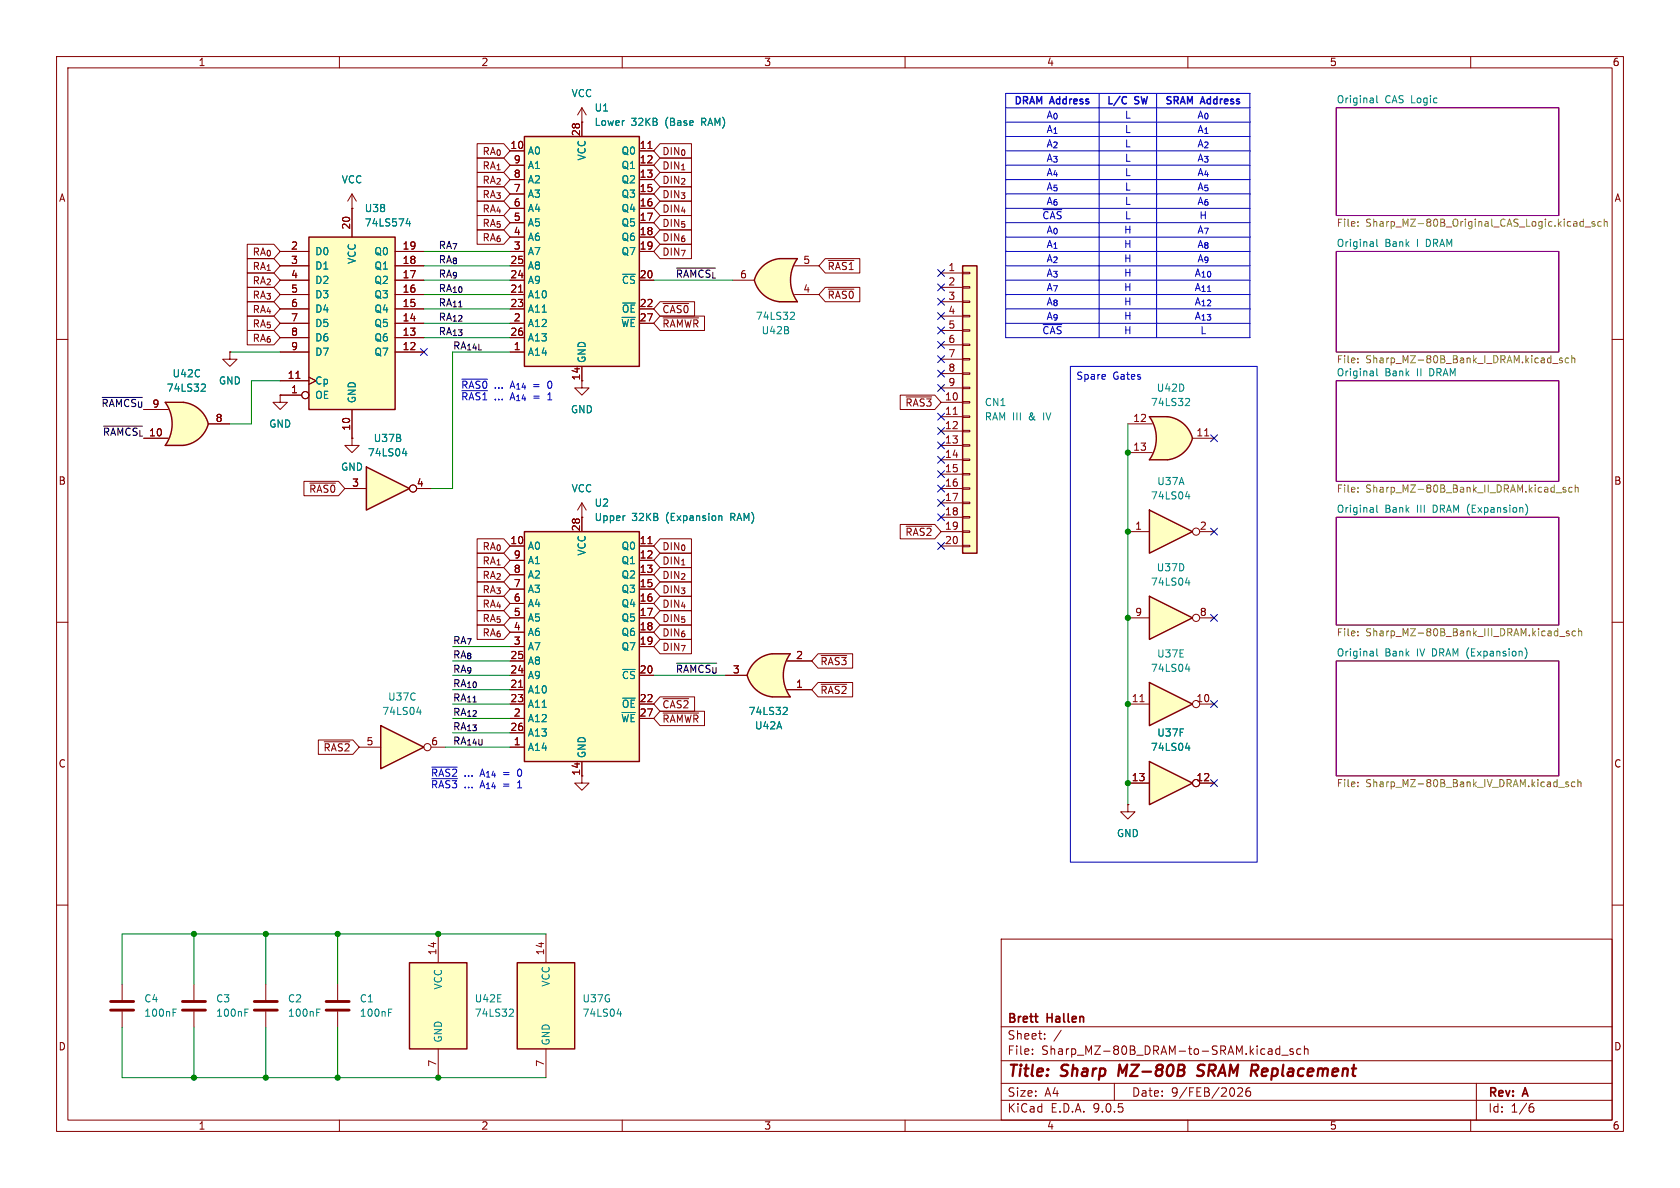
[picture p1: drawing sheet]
<svg xmlns="http://www.w3.org/2000/svg" width="297mm" height="210mm" viewBox="0 0 297 210" stroke-linecap="round" stroke-linejoin="round" font-family="sans-serif">
<defs><g id="words">
<g font-size="2.8" fill="#840000">
<text x="178" y="190.9">Title:</text>
<text x="187.7" y="190.9">Sharp</text>
<text x="198.6" y="190.9">MZ-80B</text>
<text x="213.4" y="190.9">SRAM Replacement</text>
</g>
<g font-size="2.1" fill="#840000">
<text x="178" y="184">Sheet:</text>
<text x="178" y="181.2">Brett</text>
<text x="185.2" y="181.2">Hallen</text>
<text x="178" y="186.7">File:</text>
<text x="184.1" y="186.7">Sharp_MZ-80B_DRAM-to-SRAM.kicad_sch</text>
<text x="178" y="196.9">KiCad</text>
<text x="178" y="194.1">Size:</text>
<text x="184.7" y="194.1">A4</text>
<text x="185.7" y="196.9">E.D.A.</text>
<text x="193.3" y="196.9">9.0.5</text>
<text x="200" y="194.1">Date:</text>
<text x="207" y="194.1">9/FEB/2026</text>
<text x="263" y="194.3">Rev:</text>
<text x="263" y="196.9">Id:</text>
<text x="267.1" y="196.9">1/6</text>
<text x="269.4" y="194.3">A</text>
</g>
<g font-size="1.8" fill="#840000">
<text x="35" y="11.9">1</text>
<text x="85" y="11.9">2</text>
<text x="135" y="11.9">3</text>
<text x="185" y="11.9">4</text>
<text x="235" y="11.9">5</text>
<text x="285" y="11.9">6</text>
<text x="85.2" y="27.6">RA_{0}</text>
<text x="90.1" y="26.4">10</text>
<text x="90.7" y="29">9</text>
<text x="102.6" y="24.2" transform="rotate(-90 102.6 24.2)">28</text>
<text x="113" y="26.4">11</text>
<text x="113" y="29">12</text>
<text x="117" y="27.6">DIN_{0}</text>
<text x="10.3" y="35.9">A</text>
<text x="85.2" y="30.2">RA_{1}</text>
<text x="85.2" y="32.7">RA_{2}</text>
<text x="85.2" y="35.2">RA_{3}</text>
<text x="90.7" y="31.5">8</text>
<text x="90.7" y="34">7</text>
<text x="113" y="31.5">13</text>
<text x="113" y="34">15</text>
<text x="117" y="30.2">DIN_{1}</text>
<text x="117" y="35.2">DIN_{3}</text>
<text x="117" y="32.7">DIN_{2}</text>
<text x="285.3" y="35.9">A</text>
<text x="62" y="40.7" transform="rotate(-90 62 40.7)">20</text>
<text x="85.2" y="37.8">RA_{4}</text>
<text x="85.2" y="40.3">RA_{5}</text>
<text x="90.7" y="36.6">6</text>
<text x="90.7" y="39.1">5</text>
<text x="90.7" y="41.7">4</text>
<text x="113" y="36.6">16</text>
<text x="113" y="39.1">17</text>
<text x="113" y="41.7">18</text>
<text x="117" y="40.3">DIN_{5}</text>
<text x="117" y="37.8">DIN_{4}</text>
<text x="44.5" y="45.4">RA_{0}</text>
<text x="44.5" y="47.9">RA_{1}</text>
<text x="51.4" y="44.2">2</text>
<text x="51.4" y="46.7">3</text>
<text x="71.1" y="44.2">19</text>
<text x="71.1" y="46.7">18</text>
<text x="85.2" y="42.9">RA_{6}</text>
<text x="90.1" y="46.7">25</text>
<text x="90.7" y="44.2">3</text>
<text x="113" y="44.2">19</text>
<text x="117" y="45.4">DIN_{7}</text>
<text x="117" y="42.9">DIN_{6}</text>
<text x="141.9" y="46.7">5</text>
<text x="146.2" y="47.9">~{RAS1}</text>
<text x="44.5" y="50.5">RA_{2}</text>
<text x="44.5" y="53">RA_{3}</text>
<text x="51.4" y="49.3">4</text>
<text x="51.4" y="51.8">5</text>
<text x="71.1" y="49.3">17</text>
<text x="71.1" y="51.8">16</text>
<text x="90.1" y="49.3">24</text>
<text x="90.1" y="51.8">21</text>
<text x="113" y="49.3">20</text>
<text x="141.9" y="51.8">4</text>
<text x="146.2" y="53">~{RAS0}</text>
<text x="167.6" y="48">1</text>
<text x="167.6" y="50.5">2</text>
<text x="167.6" y="53.1">3</text>
<text x="44.5" y="55.6">RA_{4}</text>
<text x="44.5" y="58.1">RA_{5}</text>
<text x="51.4" y="54.4">6</text>
<text x="51.4" y="56.9">7</text>
<text x="51.4" y="59.4">8</text>
<text x="71.1" y="54.4">15</text>
<text x="71.1" y="56.9">14</text>
<text x="71.1" y="59.4">13</text>
<text x="90.1" y="54.4">23</text>
<text x="90.1" y="59.4">26</text>
<text x="90.7" y="56.9">2</text>
<text x="113" y="54.4">22</text>
<text x="113" y="56.9">27</text>
<text x="117" y="55.6">~{CAS0}</text>
<text x="117" y="58.1">~{RAMWR}</text>
<text x="167.6" y="55.6">4</text>
<text x="167.6" y="58.2">5</text>
<text x="44.5" y="60.6">RA_{6}</text>
<text x="51.4" y="62">9</text>
<text x="71.1" y="62">12</text>
<text x="90.7" y="62">1</text>
<text x="167.6" y="60.7">6</text>
<text x="167.6" y="63.2">7</text>
<text x="167.6" y="65.8">8</text>
<text x="50.8" y="67.1">11</text>
<text x="51.4" y="69.6">1</text>
<text x="102.6" y="67.4" transform="rotate(-90 102.6 67.4)">14</text>
<text x="167" y="70.9">10</text>
<text x="167.6" y="68.3">9</text>
<text x="26.2" y="77.2">10</text>
<text x="26.9" y="72.1">9</text>
<text x="38" y="74.7">8</text>
<text x="62" y="76.2" transform="rotate(-90 62 76.2)">10</text>
<text x="160" y="72.1">~{RAS3}</text>
<text x="167" y="73.4">11</text>
<text x="167" y="75.9">12</text>
<text x="200.2" y="74.7">12</text>
<text x="211.4" y="77.2">11</text>
<text x="167" y="78.5">13</text>
<text x="167" y="81">14</text>
<text x="167" y="83.6">15</text>
<text x="200.2" y="79.8">13</text>
<text x="10.3" y="85.9">B</text>
<text x="54.6" y="87.3">~{RAS0}</text>
<text x="62.2" y="86.1">3</text>
<text x="73.6" y="86.1">4</text>
<text x="167" y="86.1">16</text>
<text x="167" y="88.6">17</text>
<text x="285.3" y="85.9">B</text>
<text x="102.6" y="94" transform="rotate(-90 102.6 94)">28</text>
<text x="160" y="94.9">~{RAS2}</text>
<text x="167" y="91.2">18</text>
<text x="167" y="93.7">19</text>
<text x="200.6" y="93.7">1</text>
<text x="212" y="93.7">2</text>
<text x="85.2" y="100">RA_{1}</text>
<text x="85.2" y="97.5">RA_{0}</text>
<text x="90.1" y="96.3">10</text>
<text x="90.7" y="98.8">9</text>
<text x="90.7" y="101.3">8</text>
<text x="113" y="96.3">11</text>
<text x="113" y="98.8">12</text>
<text x="113" y="101.3">13</text>
<text x="117" y="97.5">DIN_{0}</text>
<text x="117" y="100">DIN_{1}</text>
<text x="167" y="96.3">20</text>
<text x="85.2" y="105.1">RA_{3}</text>
<text x="85.2" y="102.6">RA_{2}</text>
<text x="85.2" y="107.6">RA_{4}</text>
<text x="90.7" y="103.9">7</text>
<text x="90.7" y="106.4">6</text>
<text x="113" y="103.9">15</text>
<text x="113" y="106.4">16</text>
<text x="117" y="107.6">DIN_{4}</text>
<text x="117" y="105.1">DIN_{3}</text>
<text x="117" y="102.6">DIN_{2}</text>
<text x="85.2" y="112.7">RA_{6}</text>
<text x="85.2" y="110.2">RA_{5}</text>
<text x="90.7" y="109">5</text>
<text x="90.7" y="111.5">4</text>
<text x="113" y="109">17</text>
<text x="113" y="111.5">18</text>
<text x="117" y="112.7">DIN_{6}</text>
<text x="117" y="110.2">DIN_{5}</text>
<text x="200.6" y="109">9</text>
<text x="212" y="109">8</text>
<text x="90.1" y="116.6">25</text>
<text x="90.1" y="119.1">24</text>
<text x="90.7" y="114">3</text>
<text x="113" y="114">19</text>
<text x="113" y="119.1">20</text>
<text x="117" y="115.3">DIN_{7}</text>
<text x="129.5" y="119.1">3</text>
<text x="140.6" y="116.6">2</text>
<text x="144.9" y="117.8">~{RAS3}</text>
<text x="90.1" y="121.7">21</text>
<text x="90.1" y="124.2">23</text>
<text x="113" y="124.2">22</text>
<text x="117" y="125.4">~{CAS2}</text>
<text x="140.6" y="121.7">1</text>
<text x="144.9" y="122.9">~{RAS2}</text>
<text x="200" y="124.2">11</text>
<text x="211.4" y="124.2">10</text>
<text x="64.7" y="131.8">5</text>
<text x="76.1" y="131.8">6</text>
<text x="90.1" y="129.3">26</text>
<text x="90.7" y="126.7">2</text>
<text x="90.7" y="131.8">1</text>
<text x="113" y="126.7">27</text>
<text x="117" y="128">~{RAMWR}</text>
<text x="10.3" y="135.9">C</text>
<text x="57.1" y="133">~{RAS2}</text>
<text x="102.6" y="137.2" transform="rotate(-90 102.6 137.2)">14</text>
<text x="285.3" y="135.9">C</text>
<text x="200" y="138.2">13</text>
<text x="211.4" y="138.2">12</text>
<text x="77.2" y="169" transform="rotate(-90 77.2 169)">14</text>
<text x="96.3" y="169" transform="rotate(-90 96.3 169)">14</text>
<text x="10.3" y="185.9">D</text>
<text x="285.3" y="185.9">D</text>
<text x="77.2" y="188.7" transform="rotate(-90 77.2 188.7)">7</text>
<text x="96.3" y="188.7" transform="rotate(-90 96.3 188.7)">7</text>
<text x="35" y="199.9">1</text>
<text x="85" y="199.9">2</text>
<text x="135" y="199.9">3</text>
<text x="185" y="199.9">4</text>
<text x="235" y="199.9">5</text>
<text x="285" y="199.9">6</text>
</g>
<g font-size="1.8" fill="#008484">
<text x="101" y="17.4">VCC</text>
<text x="105" y="22.5">Lower</text>
<text x="105" y="19.9">U1</text>
<text x="111.6" y="22.5">32KB</text>
<text x="117.7" y="22.5">(Base</text>
<text x="124.3" y="22.5">RAM)</text>
<text x="236.2" y="18.3">Original</text>
<text x="244.8" y="18.3">CAS Logic</text>
<text x="93.2" y="27.5">A0</text>
<text x="103.7" y="28.5" transform="rotate(-90 103.7 28.5)">VCC</text>
<text x="109.8" y="27.5">Q0</text>
<text x="60.3" y="32.6">VCC</text>
<text x="93.2" y="30.1">A1</text>
<text x="93.2" y="32.6">A2</text>
<text x="93.2" y="35.2">A3</text>
<text x="109.8" y="30.1">Q1</text>
<text x="109.8" y="32.6">Q2</text>
<text x="109.8" y="35.2">Q3</text>
<text x="64.4" y="37.7">U38</text>
<text x="64.4" y="40.2">74LS574</text>
<text x="93.2" y="37.7">A4</text>
<text x="93.2" y="40.2">A5</text>
<text x="109.8" y="37.7">Q4</text>
<text x="109.8" y="40.2">Q5</text>
<text x="55.6" y="45.3">D0</text>
<text x="55.6" y="47.9">D1</text>
<text x="63.1" y="46.8" transform="rotate(-90 63.1 46.8)">VCC</text>
<text x="66.1" y="45.3">Q0</text>
<text x="66.1" y="47.9">Q1</text>
<text x="93.2" y="42.8">A6</text>
<text x="93.2" y="45.3">A7</text>
<text x="93.2" y="47.9">A8</text>
<text x="109.8" y="42.8">Q6</text>
<text x="109.8" y="45.3">Q7</text>
<text x="236.2" y="43.7">Original</text>
<text x="244.8" y="43.7">Bank</text>
<text x="250.6" y="43.7">I</text>
<text x="252.4" y="43.7">DRAM</text>
<text x="55.6" y="50.4">D2</text>
<text x="55.6" y="52.9">D3</text>
<text x="66.1" y="50.4">Q2</text>
<text x="66.1" y="52.9">Q3</text>
<text x="93.2" y="50.4">A9</text>
<text x="93.2" y="52.9">A10</text>
<text x="109.8" y="50.4">~{CS}</text>
<text x="55.6" y="55.5">D4</text>
<text x="55.6" y="58">D5</text>
<text x="66.1" y="55.5">Q4</text>
<text x="66.1" y="58">Q5</text>
<text x="93.2" y="55.5">A11</text>
<text x="93.2" y="58">A12</text>
<text x="109.7" y="58">~{WE}</text>
<text x="109.8" y="55.5">~{OE}</text>
<text x="133.5" y="56.7">74LS32</text>
<text x="134.5" y="59.3">U42B</text>
<text x="55.6" y="60.6">D6</text>
<text x="55.6" y="63.1">D7</text>
<text x="66.1" y="60.6">Q6</text>
<text x="66.1" y="63.1">Q7</text>
<text x="93.2" y="60.6">A13</text>
<text x="93.2" y="63.1">A14</text>
<text x="103.7" y="64.3" transform="rotate(-90 103.7 64.3)">GND</text>
<text x="29.4" y="69.4">74LS32</text>
<text x="30.4" y="66.9">U42C</text>
<text x="38.6" y="68.2">GND</text>
<text x="55.6" y="68.2">Cp</text>
<text x="55.6" y="70.7">OE</text>
<text x="63.1" y="71.4" transform="rotate(-90 63.1 71.4)">GND</text>
<text x="174" y="72">CN1</text>
<text x="203.4" y="72">74LS32</text>
<text x="204.4" y="69.4">U42D</text>
<text x="236.2" y="66.6">Original</text>
<text x="244.8" y="66.6">Bank</text>
<text x="250.6" y="66.6">II</text>
<text x="253" y="66.6">DRAM</text>
<text x="47.5" y="75.8">GND</text>
<text x="100.8" y="73.3">GND</text>
<text x="174" y="74.5">RAM III</text>
<text x="182" y="74.5">&amp;</text>
<text x="184.7" y="74.5">IV</text>
<text x="60.2" y="83.4">GND</text>
<text x="64.9" y="80.9">74LS04</text>
<text x="66" y="78.3">U37B</text>
<text x="101" y="87.2">VCC</text>
<text x="105" y="89.8">U2</text>
<text x="203.4" y="88.5">74LS04</text>
<text x="204.5" y="86">U37A</text>
<text x="105" y="92.3">Upper</text>
<text x="111.7" y="92.3">32KB</text>
<text x="117.8" y="92.3">(Expansion</text>
<text x="129.4" y="92.3">RAM)</text>
<text x="236.2" y="90.7">Original</text>
<text x="244.8" y="90.7">Bank</text>
<text x="250.6" y="90.7">III</text>
<text x="253.6" y="90.7">DRAM (Expansion)</text>
<text x="93.2" y="97.4">A0</text>
<text x="93.2" y="99.9">A1</text>
<text x="103.7" y="98.3" transform="rotate(-90 103.7 98.3)">VCC</text>
<text x="109.8" y="97.4">Q0</text>
<text x="109.8" y="99.9">Q1</text>
<text x="204.4" y="101.2">U37D</text>
<text x="93.2" y="102.5">A2</text>
<text x="93.2" y="105">A3</text>
<text x="93.2" y="107.5">A4</text>
<text x="109.8" y="102.5">Q2</text>
<text x="109.8" y="105">Q3</text>
<text x="109.8" y="107.5">Q4</text>
<text x="203.4" y="103.7">74LS04</text>
<text x="93.2" y="110.1">A5</text>
<text x="93.2" y="112.6">A6</text>
<text x="109.8" y="110.1">Q5</text>
<text x="109.8" y="112.6">Q6</text>
<text x="93.2" y="115.2">A7</text>
<text x="93.2" y="117.7">A8</text>
<text x="109.8" y="115.2">Q7</text>
<text x="203.4" y="119">74LS04</text>
<text x="204.5" y="116.4">U37E</text>
<text x="236.2" y="116.1">Original</text>
<text x="244.8" y="116.1">Bank</text>
<text x="250.6" y="116.1">IV DRAM (Expansion)</text>
<text x="68.5" y="124.1">U37C</text>
<text x="93.2" y="120.2">A9</text>
<text x="93.2" y="122.8">A10</text>
<text x="93.2" y="125.3">A11</text>
<text x="109.8" y="120.2">~{CS}</text>
<text x="109.8" y="125.3">~{OE}</text>
<text x="67.5" y="126.6">74LS04</text>
<text x="93.2" y="127.9">A12</text>
<text x="93.2" y="130.4">A13</text>
<text x="109.7" y="127.9">~{WE}</text>
<text x="132.3" y="126.6">74LS32</text>
<text x="133.4" y="129.1">U42A</text>
<text x="204.5" y="130.4">U37F</text>
<text x="93.2" y="132.9">A14</text>
<text x="103.7" y="134.1" transform="rotate(-90 103.7 134.1)">GND</text>
<text x="203.4" y="132.9">74LS04</text>
<text x="197.4" y="148.2">GND</text>
<text x="25.4" y="177.4">C4</text>
<text x="25.4" y="179.9">100nF</text>
<text x="38.1" y="177.4">C3</text>
<text x="38.1" y="179.9">100nF</text>
<text x="50.8" y="177.4">C2</text>
<text x="50.8" y="179.9">100nF</text>
<text x="63.5" y="177.4">C1</text>
<text x="63.5" y="179.9">100nF</text>
<text x="78.3" y="175" transform="rotate(-90 78.3 175)">VCC</text>
<text x="83.8" y="177.4">U42E</text>
<text x="83.8" y="179.9">74LS32</text>
<text x="97.4" y="174.5" transform="rotate(-90 97.4 174.5)">VCC</text>
<text x="102.9" y="177.4">U37G</text>
<text x="102.9" y="179.9">74LS04</text>
<text x="78.3" y="184.4" transform="rotate(-90 78.3 184.4)">GND</text>
<text x="97.4" y="184.9" transform="rotate(-90 97.4 184.9)">GND</text>
</g>
<g font-size="1.8" fill="#0000c2">
<text x="179.1" y="18.8">DRAM</text>
<text x="184.9" y="21.2">A_{0}</text>
<text x="184.9" y="23.7">A_{1}</text>
<text x="185.7" y="18.8">Address</text>
<text x="195.5" y="18.8">L/C</text>
<text x="198.8" y="21.2">L</text>
<text x="198.8" y="23.7">L</text>
<text x="200.6" y="18.8">SW</text>
<text x="205.8" y="18.8">SRAM</text>
<text x="211.6" y="21.2">A_{0}</text>
<text x="211.6" y="23.7">A_{1}</text>
<text x="212.3" y="18.8">Address</text>
<text x="184.9" y="26.3">A_{2}</text>
<text x="184.9" y="28.8">A_{3}</text>
<text x="198.8" y="26.3">L</text>
<text x="198.8" y="28.8">L</text>
<text x="211.6" y="26.3">A_{2}</text>
<text x="211.6" y="28.8">A_{3}</text>
<text x="184.9" y="31.3">A_{4}</text>
<text x="184.9" y="33.9">A_{5}</text>
<text x="198.8" y="31.3">L</text>
<text x="198.8" y="33.9">L</text>
<text x="211.6" y="31.3">A_{4}</text>
<text x="211.6" y="33.9">A_{5}</text>
<text x="184.2" y="39">~{CAS}</text>
<text x="184.9" y="36.4">A_{6}</text>
<text x="184.9" y="41.5">A_{0}</text>
<text x="198.6" y="41.5">H</text>
<text x="198.8" y="36.4">L</text>
<text x="198.8" y="39">L</text>
<text x="211.6" y="36.4">A_{6}</text>
<text x="211.6" y="41.5">A_{7}</text>
<text x="212" y="39">H</text>
<text x="184.9" y="44">A_{1}</text>
<text x="184.9" y="46.6">A_{2}</text>
<text x="198.6" y="44">H</text>
<text x="198.6" y="46.6">H</text>
<text x="211.6" y="44">A_{8}</text>
<text x="211.6" y="46.6">A_{9}</text>
<text x="184.9" y="49.1">A_{3}</text>
<text x="184.9" y="51.7">A_{7}</text>
<text x="198.6" y="49.1">H</text>
<text x="198.6" y="51.7">H</text>
<text x="211.1" y="49.1">A_{10}</text>
<text x="211.1" y="51.7">A_{11}</text>
<text x="184.2" y="59.3">~{CAS}</text>
<text x="184.9" y="54.2">A_{8}</text>
<text x="184.9" y="56.7">A_{9}</text>
<text x="198.6" y="54.2">H</text>
<text x="198.6" y="56.7">H</text>
<text x="198.6" y="59.3">H</text>
<text x="211.1" y="54.2">A_{12}</text>
<text x="211.1" y="56.7">A_{13}</text>
<text x="212.1" y="59.3">L</text>
<text x="81.4" y="68.9">~{RAS0}</text>
<text x="81.4" y="71">~{RAS1}</text>
<text x="87.4" y="68.9">...</text>
<text x="87.4" y="71">...</text>
<text x="90.4" y="68.9">A_{14}</text>
<text x="90.4" y="71">A_{14}</text>
<text x="94.6" y="68.9">=</text>
<text x="94.6" y="71">=</text>
<text x="97.3" y="68.9">0</text>
<text x="97.3" y="71">1</text>
<text x="190.2" y="67.4">Spare</text>
<text x="196.7" y="67.4">Gates</text>
<text x="76.1" y="137.5">~{RAS2}</text>
<text x="82" y="137.5">...</text>
<text x="85" y="137.5">A_{14}</text>
<text x="89.2" y="137.5">=</text>
<text x="92" y="137.5">0</text>
<text x="76.1" y="139.6">~{RAS3}</text>
<text x="82" y="139.6">...</text>
<text x="85" y="139.6">A_{14}</text>
<text x="89.2" y="139.6">=</text>
<text x="92" y="139.6">1</text>
</g>
<g font-size="1.8" fill="#848400">
<text x="236.2" y="40.4">File:</text>
<text x="241.4" y="40.4">Sharp_MZ-80B_Original_CAS_Logic.kicad_sch</text>
<text x="236.2" y="64.5">File:</text>
<text x="241.4" y="64.5">Sharp_MZ-80B_Bank_I_DRAM.kicad_sch</text>
<text x="236.2" y="87.4">File:</text>
<text x="241.4" y="87.4">Sharp_MZ-80B_Bank_II_DRAM.kicad_sch</text>
<text x="236.2" y="112.8">File:</text>
<text x="241.4" y="112.8">Sharp_MZ-80B_Bank_III_DRAM.kicad_sch</text>
<text x="236.2" y="139.5">File:</text>
<text x="241.4" y="139.5">Sharp_MZ-80B_Bank_IV_DRAM.kicad_sch</text>
</g>
<g font-size="1.8">
<text x="77.5" y="46.6">RA_{8}</text>
<text x="77.5" y="44.1">RA_{7}</text>
<text x="77.5" y="49.2">RA_{9}</text>
<text x="77.5" y="51.7">RA_{10}</text>
<text x="119.4" y="49.2">~{RAMCS_{L}}6</text>
<text x="77.5" y="59.3">RA_{13}</text>
<text x="77.5" y="56.8">RA_{12}</text>
<text x="77.5" y="54.3">RA_{11}</text>
<text x="80" y="61.9">RA_{14L}</text>
<text x="17.8" y="72">~{RAMCS_{U}}</text>
<text x="18" y="77.1">~{RAMCS_{L}}</text>
<text x="80" y="114">RA_{7}</text>
<text x="80" y="116.5">RA_{8}</text>
<text x="80" y="119">RA_{9}</text>
<text x="119.4" y="119">~{RAMCS_{U}}</text>
<text x="80" y="121.6">RA_{10}</text>
<text x="80" y="124.1">RA_{11}</text>
<text x="80" y="129.2">RA_{13}</text>
<text x="80" y="126.7">RA_{12}</text>
<text x="80" y="131.7">RA_{14U}</text>
</g>
</g></defs>
<g fill="none" stroke="#840000" stroke-width=".18">
<path d="M10 10h277v190h-277zM12 12h273v186h-273zM60 10v2M110 10v2M160 10v2M210 10v2M260 10v2M10 60h2M285 60h2M10 110h2M285 110h2M10 160h2"/>
<path d="M177 166h108v32h-108zM285 160h2M60 198v2M110 198v2M160 198v2M177 194.5h108M177 191.5h108M177 187.5h108M177 181.5h108M182.5 186.3v.1M182.5 185.5v.1M184.7 183.6v.1"/>
<path d="M184.7 182.8v.1M187.6 182.1l-1.3 2M197 191.5v3M210 198v2M219.6 192.4v.5l-.9 .9h1M220.5 192.4a1.17 1.17 0 0 0-.1 1.3h.6l.1-.5-.3-.3h-.4l-.2 .3M226.2 184.9v1.5M226.2 185.5l-.4-.1-.3 .3v.4l.2 .2h.5M226.6 186.5h1.1M228.6 185.5l-.4-.1-.2 .2 .1 .2 .5 .2v.3h-.6M230 185.5l-.5-.1-.3 .3v.4l.2 .2h.6M230.6 185.5l.2-.1 .4 .1v.9"/>
<path d="M230.6 184.9v1.5M260 198v2M261 191.5v6.5M270.6 195.7h.4l.2 .3-.1 .5-.5 .1M271 195.1l-.4 .1"/>
</g>
<path d="M197.9 188.2l-.2 2M212.7 190a.85 .85 0 0 1-1.1 .1M212.7 188.2l-.7 .1a.46 .46 0 0 0-.2 .5 .46 .46 0 0 0 .3 .4l.5 .2" fill="none" stroke="#840000" stroke-width=".4"/>
<path d="M236.2 19.1h39.4v19h-39.4zM236.2 44.5h39.4v17.7h-39.4zM236.2 67.3h39.4v17.8h-39.4zM236.2 91.4h39.4v19.1h-39.4zM236.2 116.8h39.4v20.4h-39.4z" fill="none" stroke="#840084" stroke-width=".18"/>
<path d="M243.4 16.9v1.1l.2 .2M243.4 42.3v1.1l.2 .2M243.4 65.2v1.1l.2 .1M243.4 89.3v1.1l.2 .2M269.8 89.2a1.49 1.49 0 0 1 0 1.8M243.4 114.7v1.1l.2 .2M269.6 114.6a1.49 1.49 0 0 1 0 1.8" fill="none" stroke="#008484" stroke-width=".18"/>
<g fill="none" stroke="#848400" stroke-width=".18">
<path d="M240.1 39.2v.1M240.1 39.9v.1M279.9 38.7v1.3M279.9 39.2h-.3l-.3 .2 .1 .5h.5M281.9 39.2h-.3l-.2 .1 .1 .2 .4 .1v.3h-.5M283.1 39.2h-.4l-.2 .2 .1 .5h.5M283.6 39.3l.2-.1h.3l.1 .8M283.6 38.7v1.3M280.2 40.1h1M240.1 63.4v.1M240.1 64v.1M274.5 64.3h.9"/>
<path d="M276.2 63.4l-.3-.1-.2 .2 .1 .2 .4 .1v.3h-.5M277.3 63.4l-.3-.1-.3 .2 .1 .6h.5M277.9 63.4l.1-.1 .4 .1v.7M277.9 62.9v1.2M240.1 86.2v.1M240.1 86.9v.1M275.1 87.1h1M276.8 86.2h-.3l-.2 .1 .1 .2 .4 .1v.3h-.5M277.9 86.2h-.3l-.3 .2 .1 .5h.5M278.5 86.3l.2-.1h.3v.8M278.5 85.7v1.3M240.1 111.6v.1"/>
<path d="M240.1 112.3v.1M275.7 112.5h1M277.4 111.6h-.3l-.2 .1 .1 .2 .4 .1v.3h-.5M278.5 111.6h-.3l-.3 .2 .1 .5h.5M279.1 111.7l.2-.1h.3v.8M279.1 111.1v1.3M240.1 138.9v.2M240.1 138.3v.1M275.6 139.2h.9M277.3 138.3l-.3-.1-.2 .2v.2l.5 .1v.3h-.5M278.4 138.3l-.4-.1-.2 .3 .1 .5h.5M279 138.3l.1-.1 .3 .1 .1 .8"/>
<path d="M279 137.8v1.3"/>
</g>
<path d="M67.3 128.3l7.6 3.8-7.6 3.8z" fill="#ffffc2"/>
<path d="M67.3 128.3l7.6 3.8-7.6 3.8z" fill="none" stroke="#840000" stroke-width=".25"/>
<g fill="none" stroke="#840000" stroke-width=".18">
<path d="M63.5 132.1h3.8M76.2 132.1h2.5"/>
<circle cx="75.6" cy="132.1" r=".63"/>
</g>
<path d="M73.7 125.9h.8M74.3 125.5v.8" fill="none" stroke="#008484" stroke-width=".18"/>
<path d="M29.2 71.1h3.2M29.2 78.7h3.2" fill="none" stroke="#ffffc2" stroke-width=".18"/>
<g fill="#ffffc2" stroke="#ffffc2" stroke-width=".18">
<path d="M31.8 73.6l5 1.3a5.2 5.2 0 0 1-4.4 3.8z"/>
<path d="M32.4 71.1a5.1 5.1 0 0 1 4.4 3.8l-4.9 1.3z"/>
</g>
<path d="M29.2 71.1h3.2v7.6h-3.2a6.7 6.7 0 0 0 0-7.6z" fill="#ffffc2"/>
<path d="M29.2 71.1h3.2a5.1 5.1 0 0 1 4.4 3.8 5.2 5.2 0 0 1-4.4 3.8h-3.2a6.6 6.6 0 0 0 0-7.6z" fill="none" stroke="#840000" stroke-width=".25"/>
<path d="M25.4 72.4h4.3M25.4 77.5h4.3M36.8 74.9h3.8" fill="none" stroke="#840000" stroke-width=".18"/>
<path d="M35.8 67.9l.4 .1 .1 .3-.8 .9h.8" fill="none" stroke="#008484" stroke-width=".18"/>
<path d="M203.2 134.6l7.6 3.8-7.6 3.8z" fill="#ffffc2"/>
<path d="M203.2 134.6l7.6 3.8-7.6 3.8z" fill="none" stroke="#840000" stroke-width=".25"/>
<g fill="none" stroke="#840000" stroke-width=".18">
<path d="M199.4 138.4h3.8M212.1 138.4h2.5"/>
<circle cx="211.5" cy="138.4" r=".63"/>
</g>
<path d="M209.6 132.2h.8M210.2 131.8v.9" fill="none" stroke="#008484" stroke-width=".18"/>
<path d="M203.2 120.7l7.6 3.8-7.6 3.8z" fill="#ffffc2"/>
<path d="M203.2 120.7l7.6 3.8-7.6 3.8z" fill="none" stroke="#840000" stroke-width=".25"/>
<g fill="none" stroke="#840000" stroke-width=".18">
<path d="M49.5 69.9v1.2h1.3l-1.3 1.3-1.2-1.3h1.2M49.5 69.9h.1M199.4 124.5h3.8M201.5 124h.8M212.1 124.5h2.5M59.7 174v2.8M59.7 178.8v2.8"/>
<circle cx="211.5" cy="124.5" r=".63"/>
</g>
<path d="M209.6 118.3h.8M210.2 117.8v.9M68.7 179h.4M68.7 178.4h.6" fill="none" stroke="#008484" stroke-width=".18"/>
<path d="M57.7 177h4M57.7 178.6h4" fill="none" stroke="#840000" stroke-width=".51"/>
<path d="M72.4 170.2h10.1v15.2h-10.1z" fill="#ffffc2"/>
<path d="M72.4 170.2h10.1v15.2h-10.1z" fill="none" stroke="#840000" stroke-width=".25"/>
<path d="M77.5 165.1v5.1M77.5 185.4v5.1" fill="none" stroke="#840000" stroke-width=".18"/>
<path d="M90.2 178.4h.4l.2 .3-.8 .9h.8" fill="none" stroke="#008484" stroke-width=".18"/>
<path d="M91.4 170.2h10.2v15.2h-10.2z" fill="#ffffc2"/>
<path d="M91.4 170.2h10.2v15.2h-10.2z" fill="none" stroke="#840000" stroke-width=".25"/>
<path d="M62.2 36.8h.1M62.2 34.3l-.7 1.3M62.2 34.3l.8 1.3M62.2 34.3v2.5M21.6 174v2.8M21.6 178.8v2.8M34.3 174v2.8M34.3 178.8v2.8M96.5 165.1v5.1M96.5 185.4v5.1" fill="none" stroke="#840000" stroke-width=".18"/>
<path d="M30.6 179h.4M30.6 178.4h.6M43.3 179h.4M43.3 178.4h.6M109.1 179.2h.8M109.7 178.8v.8" fill="none" stroke="#008484" stroke-width=".18"/>
<path d="M19.6 177h4M19.6 178.6h4M32.3 177h4M32.3 178.6h4" fill="none" stroke="#840000" stroke-width=".51"/>
<path d="M137.8 53.3h3.2M137.8 45.7h3.2" fill="none" stroke="#ffffc2" stroke-width=".18"/>
<g fill="#ffffc2" stroke="#ffffc2" stroke-width=".18">
<path d="M134.6 47.3a5.2 5.2 0 0 1 3.2-1.6l.6 5.2-5.1-1.4 .5-1.1z"/>
<path d="M133.4 49.5l4.9-1.3-.5 5.1a5.1 5.1 0 0 1-4.4-3.8z"/>
</g>
<path d="M137.8 45.7h3.2a6.7 6.7 0 0 0 0 7.6h-3.2z" fill="#ffffc2"/>
<path d="M137.8 45.7a5.2 5.2 0 0 0-4.5 3.8 5.2 5.2 0 0 0 4.5 3.8M137.8 45.7h3.2a6.6 6.6 0 0 0 0 7.6h-3.2" fill="none" stroke="#840000" stroke-width=".25"/>
<path d="M129.5 49.5h3.8M140.5 52.1h4.3M140.5 47h4.3" fill="none" stroke="#840000" stroke-width=".18"/>
<path d="M139.9 55.2h.4l.2 .4-.8 .9h.8" fill="none" stroke="#008484" stroke-width=".18"/>
<path d="M170.2 47h2.5v50.8h-2.5z" fill="#ffffc2"/>
<path d="M170.2 47h2.5v50.8h-2.5z" fill="none" stroke="#840000" stroke-width=".25"/>
<g fill="none" stroke="#840000" stroke-width=".18">
<path d="M166.4 48.3h3.8M166.4 50.8h3.8M166.4 53.3h3.8M166.4 55.9h3.8M166.4 58.4h3.8M170.2 48.1h1.2v.3h-1.2zM170.2 50.7h1.2v.2h-1.2zM170.2 53.2h1.2v.3h-1.2zM170.2 55.8h1.2v.2h-1.2zM170.2 58.3h1.2v.2h-1.2zM166.4 61h3.8M166.4 63.5h3.8"/>
<path d="M166.4 66h3.8M166.4 68.6h3.8M166.4 71.1h3.8M166.4 73.7h3.8M166.4 76.2h3.8M166.4 78.7h3.8M168.5 73.2h.7M170.2 60.8h1.2v.3h-1.2zM170.2 63.4h1.2v.2h-1.2zM170.2 65.9h1.2v.3h-1.2zM170.2 68.5h1.2v.2h-1.2zM170.2 71h1.2v.2h-1.2z"/>
<path d="M170.2 73.5h1.2v.3h-1.2zM170.2 76.1h1.2v.2h-1.2zM170.2 78.6h1.2v.3h-1.2zM166.4 81.3h3.8M166.4 83.8h3.8M166.4 86.4h3.8M166.4 88.9h3.8M166.4 91.4h3.8M166.4 94h3.8M166.4 96.5h3.8M170.2 81.2h1.2v.2h-1.2zM170.2 83.7h1.2v.2h-1.2z"/>
<path d="M170.2 86.2h1.2v.3h-1.2zM170.2 88.8h1.2v.2h-1.2zM170.2 91.3h1.2v.3h-1.2zM170.2 93.9h1.2v.2h-1.2zM170.2 96.4h1.2v.2h-1.2z"/>
</g>
<path d="M54.6 41.9h15.2v30.5h-15.2z" fill="#ffffc2"/>
<path d="M54.6 41.9h15.2v30.5h-15.2z" fill="none" stroke="#840000" stroke-width=".25"/>
<g fill="none" stroke="#840000" stroke-width=".18">
<path d="M62.2 36.8v5.1M49.5 44.5h5.1M49.5 47h5.1M49.5 49.5h5.1M49.5 52.1h5.1M49.5 54.6h5.1M49.5 57.2h5.1M49.5 59.7h5.1M69.8 44.5h5.1M69.8 47h5.1M69.8 49.5h5.1M69.8 52.1h5.1"/>
<path d="M69.8 54.6h5.1M69.8 57.2h5.1M69.8 59.7h5.1M49.5 62.2h5.1M49.5 67.3h5.1M49.5 69.9h3.8M52.3 66.9h.7M54.6 66.7l1.3 .6-1.3 .6M62.2 72.4v5.1M69.8 62.2h5.1"/>
<circle cx="54" cy="69.8" r=".63"/>
</g>
<path d="M72.1 38.6l-.3 .9h.8M72.4 39.1v.8" fill="none" stroke="#008484" stroke-width=".18"/>
<path d="M64.8 82.6l7.6 3.8-7.6 3.8z" fill="#ffffc2"/>
<path d="M64.8 82.6l7.6 3.8-7.6 3.8z" fill="none" stroke="#840000" stroke-width=".25"/>
<g fill="none" stroke="#840000" stroke-width=".18">
<path d="M102.9 67.3v1.3h1.2l-1.2 1.3-1.3-1.3h1.3M61 86.4h3.8M73.7 86.4h2.5M102.9 137.2v1.2h1.2l-1.2 1.3-1.3-1.3h1.3"/>
<circle cx="73" cy="86.4" r=".63"/>
</g>
<path d="M71.8 79.7v.9M71.2 80.2h.7" fill="none" stroke="#008484" stroke-width=".18"/>
<path d="M203.2 73.7h3.2M203.2 81.3h3.2" fill="none" stroke="#ffffc2" stroke-width=".18"/>
<g fill="#ffffc2" stroke="#ffffc2" stroke-width=".18">
<path d="M205.8 76.1l5 1.4a5.2 5.2 0 0 1-4.4 3.8z"/>
<path d="M206.4 73.7a5.1 5.1 0 0 1 4.4 3.8l-5 1.3z"/>
</g>
<path d="M203.2 73.7h3.2v7.6h-3.2a6.7 6.7 0 0 0 0-7.6z" fill="#ffffc2"/>
<path d="M206.4 73.7h-3.2a6.6 6.6 0 0 1 0 7.6h3.2M206.4 73.7a5.2 5.2 0 0 1 4.4 3.8 5.2 5.2 0 0 1-4.4 3.8" fill="none" stroke="#840000" stroke-width=".25"/>
<path d="M199.4 74.9h4.3M210.8 77.5h3.8M213 77.1h.7M199.4 80h4.3" fill="none" stroke="#840000" stroke-width=".18"/>
<path d="M209.8 70.4l.4 .1 .1 .3-.8 .9h.8" fill="none" stroke="#008484" stroke-width=".18"/>
<path d="M203.2 90.2l7.6 3.8-7.6 3.8z" fill="#ffffc2"/>
<path d="M203.2 90.2l7.6 3.8-7.6 3.8z" fill="none" stroke="#840000" stroke-width=".25"/>
<g fill="none" stroke="#840000" stroke-width=".18">
<path d="M102.9 19.1l-.8 1.2M102.9 19.1l.7 1.2M102.9 19.1v2.5M102.9 21.6h.1M199.4 94h3.8M212.1 94h2.5M47 174v2.8M47 178.8v2.8"/>
<circle cx="211.5" cy="94" r=".63"/>
</g>
<path d="M209.6 87.8h.8M210.2 87.4v.8M56 179h.4M56 178.4h.6" fill="none" stroke="#008484" stroke-width=".18"/>
<path d="M45 177h4M45 178.6h4" fill="none" stroke="#840000" stroke-width=".51"/>
<path d="M92.7 24.1h20.3v40.7h-20.3z" fill="#ffffc2"/>
<path d="M92.7 24.1h20.3v40.7h-20.3z" fill="none" stroke="#840000" stroke-width=".25"/>
<g fill="none" stroke="#840000" stroke-width=".18">
<path d="M90.2 26.7h2.5M90.2 29.2h2.5M90.2 31.8h2.5M90.2 34.3h2.5M90.2 36.8h2.5M90.2 39.4h2.5M102.9 21.6v2.5M113 26.7h2.6M113 29.2h2.6M113 31.8h2.6M113 34.3h2.6M113 36.8h2.6"/>
<path d="M113 39.4h2.6M114.5 26.3h.8M90.2 41.9h2.5M90.2 44.5h2.5M90.2 47h2.5M90.2 49.5h2.5M90.2 52.1h2.5M90.2 54.6h2.5M90.2 57.2h2.5M90.2 59.7h2.5M91.7 51.7h.7M113 41.9h2.6"/>
<path d="M113 44.5h2.6M113 49.5h2.6M113 54.6h2.6M113 57.2h2.6M90.2 62.2h2.5M102.9 64.8v2.5M102.9 91.4h.1M102.9 88.9v2.5M102.9 88.9l-.8 1.3M102.9 88.9l.7 1.3"/>
</g>
<path d="M92.7 94h20.3v40.6h-20.3z" fill="#ffffc2"/>
<path d="M92.7 94h20.3v40.6h-20.3z" fill="none" stroke="#840000" stroke-width=".25"/>
<g fill="none" stroke="#840000" stroke-width=".18">
<path d="M90.2 96.5h2.5M90.2 99.1h2.5M102.9 91.4v2.6M113 96.5h2.6M113 99.1h2.6M114.5 96.1h.8M90.2 101.6h2.5M90.2 104.1h2.5M90.2 106.7h2.5M90.2 109.2h2.5M90.2 111.8h2.5M90.2 114.3h2.5"/>
<path d="M90.2 116.8h2.5M90.2 119.4h2.5M113 101.6h2.6M113 104.1h2.6M113 106.7h2.6M113 109.2h2.6M113 111.8h2.6M113 114.3h2.6M113 119.4h2.6M90.2 121.9h2.5M90.2 124.5h2.5M90.2 127h2.5"/>
<path d="M90.2 129.5h2.5M90.2 132.1h2.5M91.7 121.5h.7M102.9 134.6v2.6M113 124.5h2.6M113 127h2.6M199.4 142.2v1.3h1.3l-1.3 1.3-1.3-1.3h1.3M199.4 142.2h.1"/>
</g>
<path d="M110.4 91.2h.1M127.1 91.2h.5v.8" fill="none" stroke="#008484" stroke-width=".18"/>
<path d="M203.2 105.4l7.6 3.8-7.6 3.8z" fill="#ffffc2"/>
<path d="M203.2 105.4l7.6 3.8-7.6 3.8z" fill="none" stroke="#840000" stroke-width=".25"/>
<g fill="none" stroke="#840000" stroke-width=".18">
<path d="M40.6 62.2v1.3h1.3l-1.3 1.3-1.2-1.3h1.2M40.6 62.2h.1M62.2 77.5v1.2h1.3l-1.3 1.3-1.2-1.3h1.2M62.2 77.5h.1M199.4 109.2h3.8M212.1 109.2h2.5"/>
<circle cx="211.5" cy="109.2" r=".63"/>
</g>
<path d="M209.6 103h.8M210.2 102.6v.8" fill="none" stroke="#008484" stroke-width=".18"/>
<path d="M136.5 115.6h3.2M136.5 123.2h3.2" fill="none" stroke="#ffffc2" stroke-width=".18"/>
<g fill="#ffffc2" stroke="#ffffc2" stroke-width=".18">
<path d="M133.3 117.2a5.2 5.2 0 0 1 3.2-1.6l.6 5.1-5-1.3 .4-1.1z"/>
<path d="M132.1 119.4l5-1.3-.6 5.1a5.1 5.1 0 0 1-4.4-3.8z"/>
</g>
<path d="M136.5 115.6h3.2a6.7 6.7 0 0 0 0 7.6h-3.2z" fill="#ffffc2"/>
<path d="M132.1 119.4a5.1 5.1 0 0 0 4.4 3.8M136.5 115.6a5.2 5.2 0 0 0-4.4 3.8M136.5 115.6h3.2a6.6 6.6 0 0 0 0 7.6h-3.2" fill="none" stroke="#840000" stroke-width=".25"/>
<g fill="none" stroke="#840000" stroke-width=".18">
<path d="M62.2 36.8h.1M62.2 36.8v5.1M84.3 35.6h4.8l1.1 1.2-1.1 1.3h-4.8zM84.3 27.9h4.8l1.1 1.3-1.1 1.3h-4.8zM84.3 38.1h4.8l1.1 1.3-1.1 1.2h-4.8zM84.3 30.5h4.8l1.1 1.3-1.1 1.2h-4.8zM84.3 25.4h4.8l1.1 1.3-1.1 1.2h-4.8zM84.3 33h4.8l1.1 1.3-1.1 1.3h-4.8zM90.2 26.7h2.5M90.2 29.2h2.5M90.2 31.8h2.5M90.2 34.3h2.5"/>
<path d="M90.2 36.8h2.5M90.2 39.4h2.5M102.9 21.6h.1M102.9 21.6v2.5M113 26.7h2.6M113 29.2h2.6M113 31.8h2.6M113 34.3h2.6M113 36.8h2.6M113 39.4h2.6M114.5 26.3h.8M116.7 27.9h5.5v2.6h-5.5l-1.1-1.3z"/>
<path d="M116.7 25.4h5.5v2.5h-5.5l-1.1-1.2zM116.7 38.1h5.5v2.5h-5.5l-1.1-1.2zM116.7 33h5.5v2.6h-5.5l-1.1-1.3zM116.7 35.6h5.5v2.5h-5.5l-1.1-1.3zM116.7 30.5h5.5v2.5h-5.5l-1.1-1.2zM43.7 43.2h4.7l1.1 1.3-1.1 1.2h-4.7zM43.7 45.7h4.7l1.1 1.3-1.1 1.3h-4.7zM43.7 48.3h4.7l1.1 1.2-1.1 1.3h-4.7zM43.7 50.8h4.7l1.1 1.3-1.1 1.2h-4.7zM43.7 53.3h4.7l1.1 1.3-1.1 1.3h-4.7zM43.7 58.4h4.7l1.1 1.3-1.1 1.3h-4.7zM43.7 55.9h4.7l1.1 1.3-1.1 1.2h-4.7z"/>
<path d="M49.5 44.5h5.1M49.5 47h5.1M49.5 49.5h5.1M49.5 52.1h5.1M49.5 54.6h5.1M49.5 57.2h5.1M49.5 59.7h5.1M69.8 44.5h5.1M69.8 47h5.1M69.8 49.5h5.1M69.8 52.1h5.1M69.8 54.6h5.1"/>
<path d="M69.8 57.2h5.1M69.8 59.7h5.1M84.3 40.6h4.8l1.1 1.3-1.1 1.3h-4.8zM90.2 44.5h2.5M90.2 47h2.5M90.2 49.5h2.5M90.2 52.1h2.5M90.2 54.6h2.5M90.2 57.2h2.5M90.2 59.7h2.5M90.2 41.9h2.5M91.7 51.7h.7"/>
<path d="M113 44.5h2.6M113 49.5h2.6M113 54.6h2.6M113 57.2h2.6M113 41.9h2.6M116.7 53.3h6.1v2.6h-6.1l-1.1-1.3zM116.7 43.2h5.5v2.5h-5.5l-1.1-1.2zM116.7 55.9h7.8v2.5h-7.8l-1.1-1.2zM116.7 40.6h5.5v2.6h-5.5l-1.1-1.3zM117.2 53.7h4.5M117.2 56.2h6.3M145.9 50.8h6.1v2.5h-6.1l-1.1-1.2z"/>
<path d="M145.9 45.7h6.1v2.6h-6.1l-1.1-1.3zM146.4 51.1h4.6M146.4 46h4.6M25.4 72.4h4.3M25.4 77.5h4.3M36.8 74.9h3.8M40.6 62.2h.1M49.5 69.9h.1M49.5 62.2h5.1M49.5 67.3h5.1M49.5 69.9h3.8M52.3 66.9h.7"/>
<path d="M54.6 66.7l1.3 .6-1.3 .6M62.2 77.5h.1M62.2 72.4v5.1M69.8 62.2h5.1M90.2 62.2h2.5M102.9 64.8v2.5M159.1 69.8h6.2l1.1 1.3-1.1 1.3h-6.2zM160.2 70.2h4.5M53.7 85.1h6.1l1.2 1.3-1.2 1.2h-6.1zM54.8 85.4h4.5M61 86.4h3.8M73.7 86.4h2.5"/>
<path d="M84.3 97.8h4.8l1.1 1.3-1.1 1.2h-4.8zM84.3 95.2h4.8l1.1 1.3-1.1 1.3h-4.8zM90.2 96.5h2.5M90.2 99.1h2.5M102.9 91.4h.1M102.9 91.4v2.6M113 96.5h2.6M113 99.1h2.6M114.5 96.1h.8M116.7 95.2h5.5v2.6h-5.5l-1.1-1.3zM116.7 97.8h5.5v2.5h-5.5l-1.1-1.2zM159.1 92.7h6.2l1.1 1.3-1.1 1.3h-6.2z"/>
<path d="M160.2 93h4.5M84.3 102.9h4.8l1.1 1.2-1.1 1.3h-4.8zM84.3 110.5h4.8l1.1 1.3-1.1 1.2h-4.8zM84.3 107.9h4.8l1.1 1.3-1.1 1.3h-4.8zM84.3 100.3h4.8l1.1 1.3-1.1 1.3h-4.8zM84.3 105.4h4.8l1.1 1.3-1.1 1.3h-4.8zM90.2 116.8h2.5M90.2 119.4h2.5M90.2 101.6h2.5M90.2 104.1h2.5M90.2 106.7h2.5M90.2 109.2h2.5"/>
<path d="M90.2 111.8h2.5M90.2 114.3h2.5M113 119.4h2.6M113 101.6h2.6M113 104.1h2.6M113 106.7h2.6M113 109.2h2.6M113 111.8h2.6M113 114.3h2.6M116.7 113h5.5v2.6h-5.5l-1.1-1.3zM116.7 110.5h5.5v2.5h-5.5l-1.1-1.2zM116.7 107.9h5.5v2.6h-5.5l-1.1-1.3z"/>
<path d="M116.7 105.4h5.5v2.6h-5.5l-1.1-1.3zM116.7 102.9h5.5v2.5h-5.5l-1.1-1.3zM116.7 100.3h5.5v2.6h-5.5l-1.1-1.3zM128.3 119.4h3.8M139.2 116.8h4.3M144.6 115.6h6.1v2.5h-6.1l-1.1-1.3zM145.2 115.9h4.5M56.3 130.8h6.1l1.1 1.3-1.1 1.3h-6.1zM57.3 131.1h4.5M90.2 121.9h2.5M90.2 124.5h2.5M90.2 127h2.5"/>
<path d="M90.2 129.5h2.5M90.2 132.1h2.5M91.7 121.5h.7M102.9 134.6v2.6M113 124.5h2.6M113 127h2.6M116.7 125.7h7.8v2.6h-7.8l-1.1-1.3zM116.7 123.2h6.1v2.5h-6.1l-1.1-1.2zM117.2 126h6.3M117.2 123.5h4.5M139.2 121.9h4.3M144.6 120.6h6.1v2.6h-6.1l-1.1-1.3z"/>
<path d="M145.2 121h4.5M199.4 138.4h3.8M212.1 138.4h2.5M199.4 142.2h.1"/>
<circle cx="54" cy="69.8" r=".63"/>
<circle cx="73" cy="86.4" r=".63"/>
<circle cx="211.5" cy="138.4" r=".63"/>
</g>
<path d="M72.1 38.6l-.3 .9h.8M72.4 39.1v.8M35.8 67.9l.4 .1 .1 .3-.8 .9h.8M71.8 79.7v.9M71.2 80.2h.7M110.4 91.2h.1M127.1 91.2h.5v.8M138.6 125l.5 .1 .1 .3-.8 .9h.8M209.6 132.2h.8M210.2 131.8v.9" fill="none" stroke="#008484" stroke-width=".18"/>
<path d="M119.6 47.4h6.9M18.1 70.3h7.1M18.3 75.3h6.9M119.6 117.2h7.1" fill="none" stroke="#000" stroke-width=".18"/>
<path d="M198.9 17.1l.2 .1M199.1 18.2l-.2 .2" fill="none" stroke="#0000c2" stroke-width=".25"/>
<g fill="none" stroke="#0000c2" stroke-width=".18">
<path d="M177.8 19.1h43.2M177.8 16.5h43.2v43.2h-43.2zM194.3 16.5v43.2M204.5 16.5v43.2M177.8 21.6h43.2M177.8 24.1h43.2M177.8 26.7h43.2M177.8 29.2h43.2M177.8 31.8h43.2M177.8 34.3h43.2M177.8 36.8h43.2M177.8 39.4h43.2"/>
<path d="M184.4 37.1h3.3M177.8 41.9h43.2M177.8 44.5h43.2M177.8 47h43.2M177.8 49.5h43.2M177.8 52.1h43.2M177.8 54.6h43.2M177.8 57.2h43.2M184.4 57.4h3.3M81.7 67h4.5M81.7 69.1h4.5M96.8 70.7h.8"/>
<path d="M96.9 69.7l-.1 .1M189.2 64.8h33v87.6h-33zM76.3 135.6h4.5M76.3 137.7h4.5M91.5 139.3h.7M91.6 138.3l-.1 .1"/>
</g>
<g fill="none" stroke="#008400" stroke-width=".18">
<path d="M74.9 47h15.3M74.9 44.5h15.3M74.9 54.6h15.3M74.9 49.5h15.3M74.9 57.2h15.3M74.9 59.7h15.3M74.9 52.1h15.3M115.6 49.5h13.9M40.6 62.2h8.9M49.5 67.3h-5.1v7.6h-3.8M90.2 62.2h-10.2v24.2h-3.8M199.4 74.9v67.3"/>
<path d="M80 116.8h10.2M80 114.3h10.2M80 119.4h10.2M115.6 119.4h12.7M78.7 132.1h11.5M80 127h10.2M80 129.5h10.2M80 124.5h10.2M80 121.9h10.2M34.3 165.1v8.9M47 165.1v8.9M59.7 165.1v8.9"/>
<path d="M96.5 165.1h-74.9v8.9M21.6 181.6v8.9h74.9M34.3 181.6v8.9M47 181.6v8.9M59.7 181.6v8.9"/>
</g>
<g fill="none" stroke="#000084" stroke-width=".18">
<path d="M165.8 55.3l1.2 1.2M165.8 57.8l1.2 1.2M165.8 52.7l1.2 1.2M165.8 47.7l1.2 1.2M165.8 50.2l1.2 1.2M167 55.3l-1.2 1.2M167 57.8l-1.2 1.2M167 52.7l-1.2 1.2M167 47.7l-1.2 1.2M167 50.2l-1.2 1.2M74.3 61.6l1.2 1.2M75.5 61.6l-1.2 1.2"/>
<path d="M165.8 62.9l1.2 1.2M165.8 60.4l1.2 1.2M165.8 68l1.2 1.2M165.8 65.4l1.2 1.2M165.8 73.1l1.2 1.2M165.8 75.6l1.2 1.2M165.8 78.1l1.2 1.2M167 62.9l-1.2 1.2M167 60.4l-1.2 1.2M167 68l-1.2 1.2M167 65.4l-1.2 1.2M167 73.1l-1.2 1.2"/>
<path d="M167 75.6l-1.2 1.2M167 78.1l-1.2 1.2M214 76.9l1.2 1.2M215.2 76.9l-1.2 1.2M165.8 95.9l1.2 1.2M165.8 85.8l1.2 1.2M165.8 83.2l1.2 1.2M165.8 90.8l1.2 1.2M165.8 80.7l1.2 1.2M165.8 88.3l1.2 1.2M167 95.9l-1.2 1.2M167 85.8l-1.2 1.2"/>
<path d="M167 83.2l-1.2 1.2M167 90.8l-1.2 1.2M167 80.7l-1.2 1.2M167 88.3l-1.2 1.2M214 93.4l1.2 1.2M215.2 93.4l-1.2 1.2M214 108.6l1.2 1.2M215.2 108.6l-1.2 1.2M214 123.9l1.2 1.2M214 137.8l1.2 1.2M215.2 123.9l-1.2 1.2M215.2 137.8l-1.2 1.2"/>
</g>
<g fill="#008400" stroke="#008400" stroke-width=".18">
<circle cx="199.4" cy="80" r=".46"/>
<circle cx="77.5" cy="165.1" r=".46"/>
<circle cx="59.7" cy="165.1" r=".46"/>
<circle cx="47" cy="190.5" r=".46"/>
<circle cx="59.7" cy="190.5" r=".46"/>
<circle cx="34.3" cy="165.1" r=".46"/>
<circle cx="47" cy="165.1" r=".46"/>
<circle cx="34.3" cy="190.5" r=".46"/>
<circle cx="77.5" cy="190.5" r=".46"/>
<circle cx="199.4" cy="94" r=".46"/>
<circle cx="199.4" cy="109.2" r=".46"/>
<circle cx="199.4" cy="124.5" r=".46"/>
<circle cx="199.4" cy="138.4" r=".46"/>
</g>
<use href="#words"/>
</svg>
